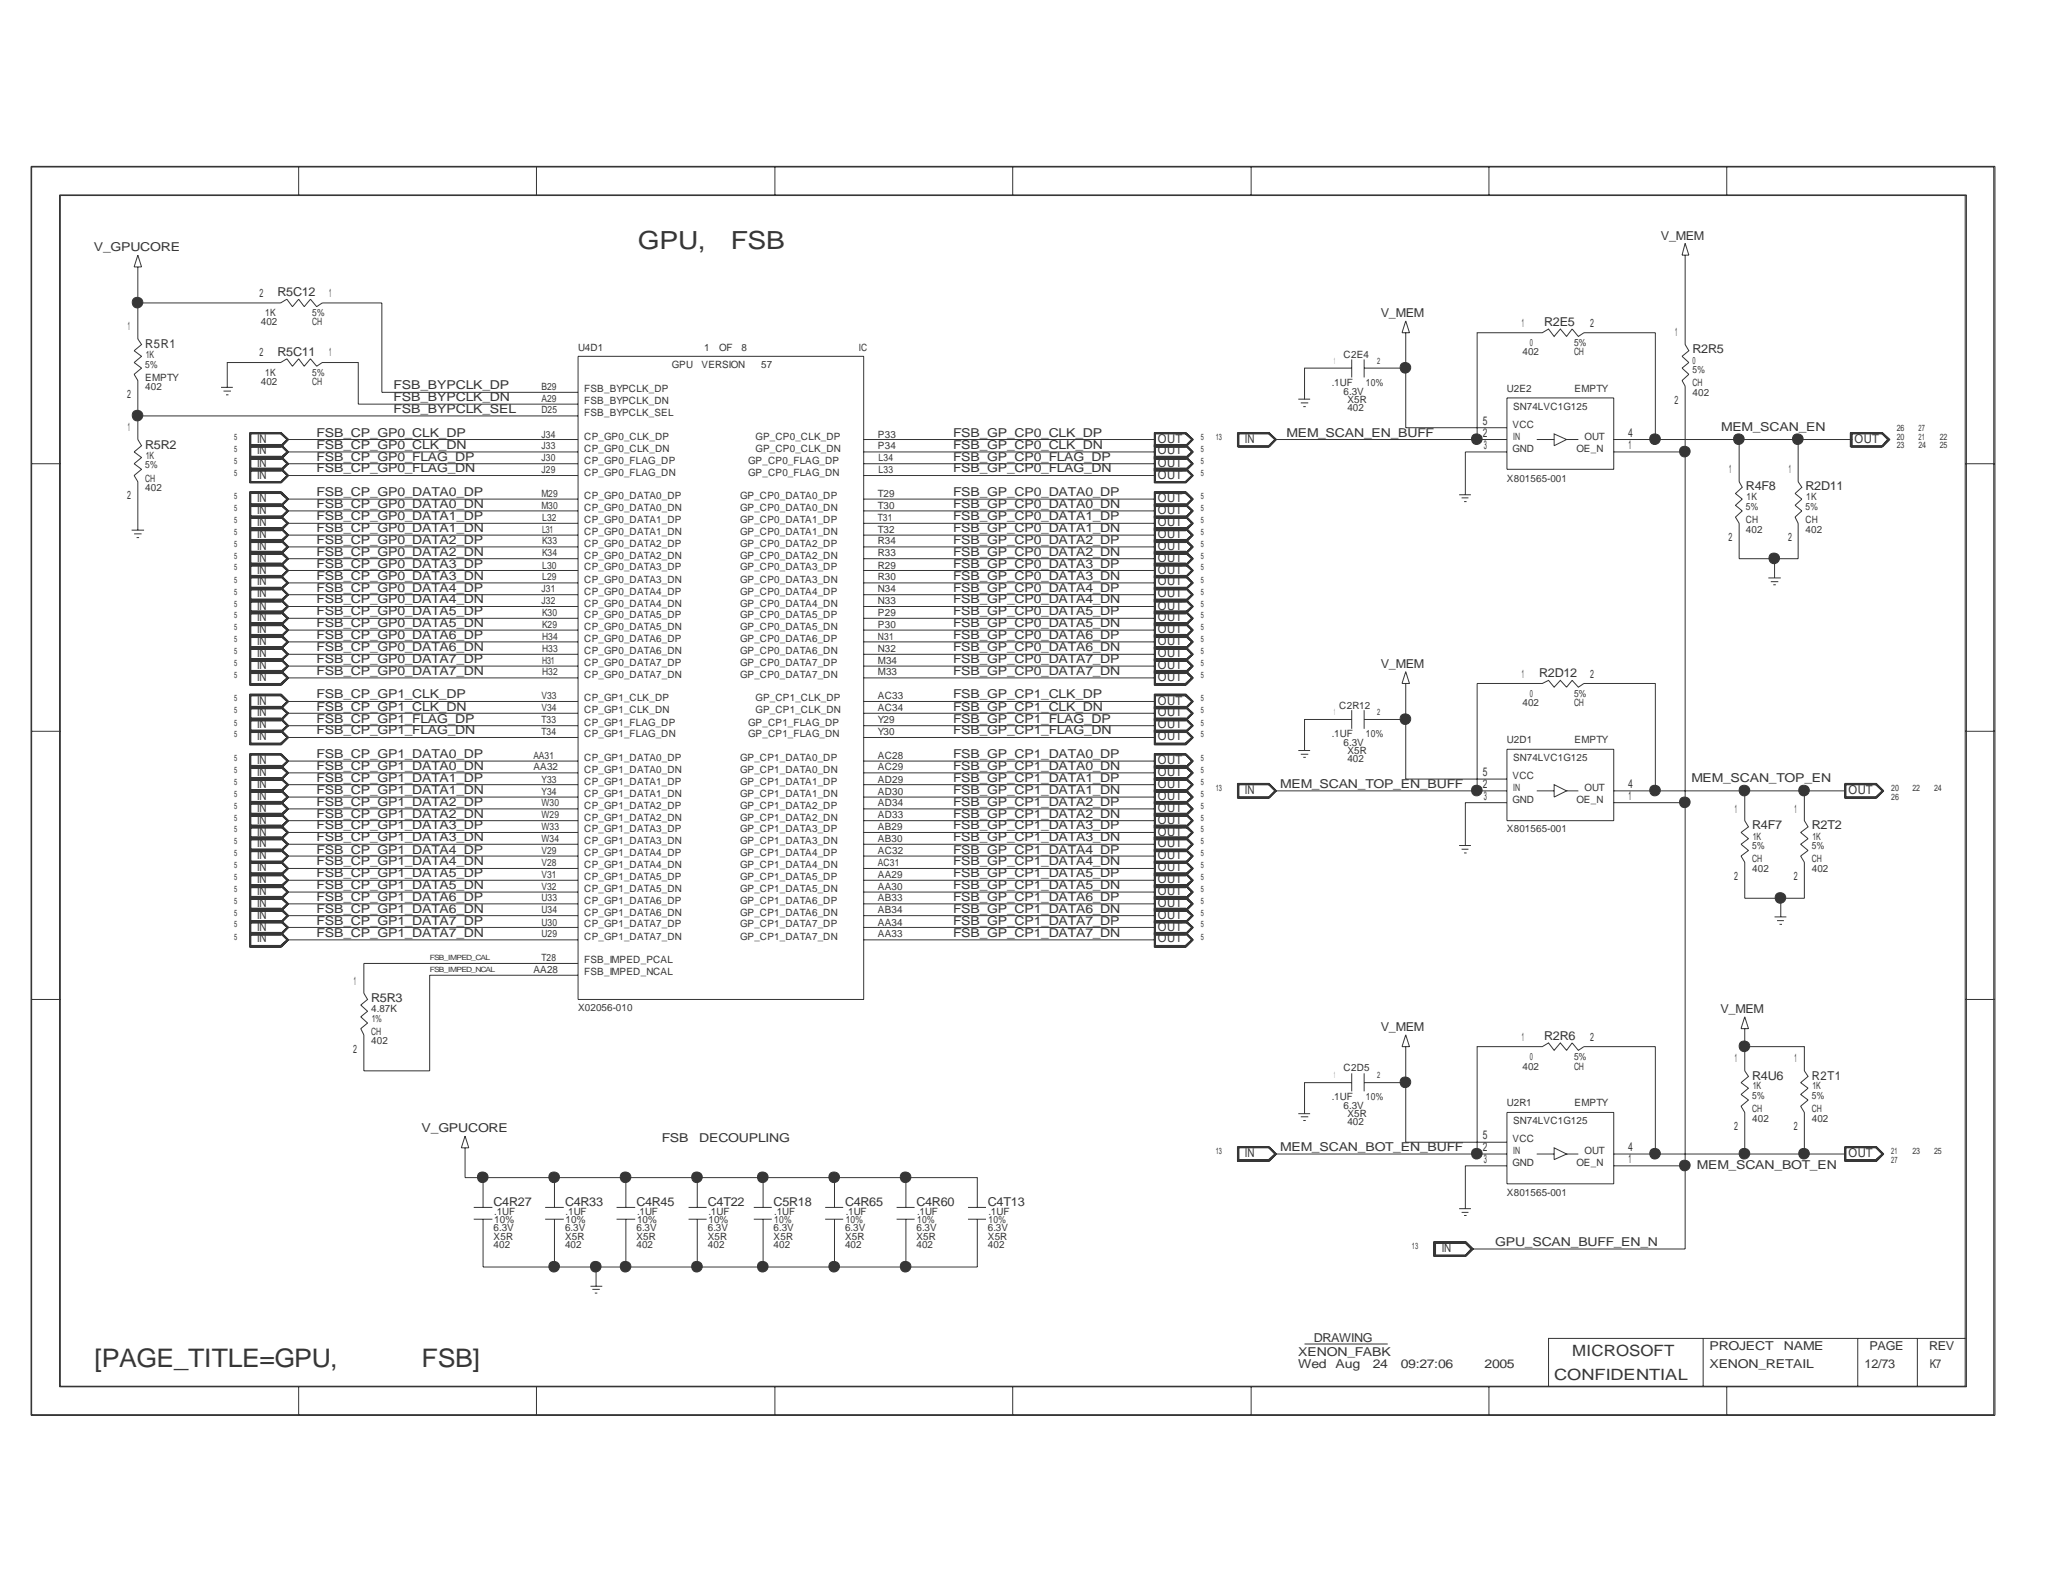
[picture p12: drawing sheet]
<svg xmlns="http://www.w3.org/2000/svg" width="279mm" height="216mm" viewBox="0 0 279 216" stroke-linecap="round" stroke-linejoin="round" font-family="sans-serif">
<defs><g id="words">
<g font-size="3.5" fill="#363539">
<text x="12.9" y="186.4">[PAGE_TITLE=GPU,</text>
<text x="57.5" y="186.4">FSB]</text>
</g>
<g font-size="3.4" fill="#363539">
<text x="87" y="34">GPU,</text>
<text x="99.7" y="34">FSB</text>
</g>
<g font-size="2.1" fill="#363539">
<text x="214.4" y="185">MICROSOFT</text>
<text x="211.9" y="188.2">CONFIDENTIAL</text>
</g>
<g font-size="1.7" fill="#363539">
<text x="12.8" y="34.3">V_GPUCORE</text>
<text x="226.5" y="32.7">V_MEM</text>
<text x="37.8" y="40.4">R5C12</text>
<text x="19.8" y="47.4">R5R1</text>
<text x="188.3" y="43.3">V_MEM</text>
<text x="210.6" y="44.4">R2E5</text>
<text x="37.8" y="48.5">R5C11</text>
<text x="53.7" y="53.1">FSB_BYPCLK_DP</text>
<text x="230.8" y="48.2">R2R5</text>
<text x="43.2" y="59.6">FSB_CP_GP0_CLK_DP</text>
<text x="53.7" y="56.3">FSB_BYPCLK_SEL</text>
<text x="53.7" y="54.7">FSB_BYPCLK_DN</text>
<text x="130" y="59.6">FSB_GP_CP0_CLK_DP</text>
<text x="175.4" y="59.6">MEM_SCAN_EN_BUFF</text>
<text x="202.2" y="57.9">5</text>
<text x="202.2" y="59.6">2</text>
<text x="222" y="59.6">4</text>
<text x="234.7" y="58.8">MEM_SCAN_EN</text>
<text x="19.8" y="61.2">R5R2</text>
<text x="35.1" y="65.3">IN</text>
<text x="35.1" y="60.4">IN</text>
<text x="35.1" y="63.7">IN</text>
<text x="35.1" y="62">IN</text>
<text x="43.2" y="61.2">FSB_CP_GP0_CLK_DN</text>
<text x="43.2" y="62.8">FSB_CP_GP0_FLAG_DP</text>
<text x="43.2" y="64.4">FSB_CP_GP0_FLAG_DN</text>
<text x="130" y="64.4">FSB_GP_CP0_FLAG_DN</text>
<text x="130" y="62.8">FSB_GP_CP0_FLAG_DP</text>
<text x="130" y="61.2">FSB_GP_CP0_CLK_DN</text>
<text x="157.9" y="65.3">OUT</text>
<text x="157.9" y="62">OUT</text>
<text x="157.9" y="60.4">OUT</text>
<text x="157.9" y="63.7">OUT</text>
<text x="169.8" y="60.4">IN</text>
<text x="202.4" y="61.2">3</text>
<text x="222.1" y="61.2">1</text>
<text x="252.9" y="60.4">OUT</text>
<text x="35.1" y="71.7">IN</text>
<text x="35.1" y="70.1">IN</text>
<text x="35.1" y="68.5">IN</text>
<text x="43.2" y="67.6">FSB_CP_GP0_DATA0_DP</text>
<text x="43.2" y="69.3">FSB_CP_GP0_DATA0_DN</text>
<text x="43.2" y="71">FSB_CP_GP0_DATA1_DP</text>
<text x="130" y="71">FSB_GP_CP0_DATA1_DP</text>
<text x="130" y="69.3">FSB_GP_CP0_DATA0_DN</text>
<text x="130" y="67.6">FSB_GP_CP0_DATA0_DP</text>
<text x="157.9" y="70.1">OUT</text>
<text x="157.9" y="71.7">OUT</text>
<text x="157.9" y="68.5">OUT</text>
<text x="238.1" y="66.9">R4F8</text>
<text x="246.2" y="66.9">R2D11</text>
<text x="35.1" y="75">IN</text>
<text x="35.1" y="76.6">IN</text>
<text x="35.1" y="73.4">IN</text>
<text x="43.2" y="77.5">FSB_CP_GP0_DATA3_DP</text>
<text x="43.2" y="75.8">FSB_CP_GP0_DATA2_DN</text>
<text x="43.2" y="74.2">FSB_CP_GP0_DATA2_DP</text>
<text x="43.2" y="72.6">FSB_CP_GP0_DATA1_DN</text>
<text x="130" y="72.6">FSB_GP_CP0_DATA1_DN</text>
<text x="130" y="74.2">FSB_GP_CP0_DATA2_DP</text>
<text x="130" y="75.8">FSB_GP_CP0_DATA2_DN</text>
<text x="130" y="77.5">FSB_GP_CP0_DATA3_DP</text>
<text x="157.9" y="76.6">OUT</text>
<text x="157.9" y="75">OUT</text>
<text x="157.9" y="73.4">OUT</text>
<text x="35.1" y="83.1">IN</text>
<text x="35.1" y="81.4">IN</text>
<text x="35.1" y="79.8">IN</text>
<text x="35.1" y="78.2">IN</text>
<text x="43.2" y="83.9">FSB_CP_GP0_DATA5_DP</text>
<text x="43.2" y="80.7">FSB_CP_GP0_DATA4_DP</text>
<text x="43.2" y="82.3">FSB_CP_GP0_DATA4_DN</text>
<text x="43.2" y="79.1">FSB_CP_GP0_DATA3_DN</text>
<text x="130" y="83.9">FSB_GP_CP0_DATA5_DP</text>
<text x="130" y="82.3">FSB_GP_CP0_DATA4_DN</text>
<text x="130" y="80.7">FSB_GP_CP0_DATA4_DP</text>
<text x="130" y="79.1">FSB_GP_CP0_DATA3_DN</text>
<text x="157.9" y="83.1">OUT</text>
<text x="157.9" y="81.4">OUT</text>
<text x="157.9" y="78.2">OUT</text>
<text x="157.9" y="79.8">OUT</text>
<text x="35.1" y="89.6">IN</text>
<text x="35.1" y="88">IN</text>
<text x="35.1" y="86.4">IN</text>
<text x="35.1" y="84.8">IN</text>
<text x="43.2" y="88.8">FSB_CP_GP0_DATA6_DN</text>
<text x="43.2" y="87.2">FSB_CP_GP0_DATA6_DP</text>
<text x="43.2" y="85.5">FSB_CP_GP0_DATA5_DN</text>
<text x="130" y="85.5">FSB_GP_CP0_DATA5_DN</text>
<text x="130" y="88.8">FSB_GP_CP0_DATA6_DN</text>
<text x="130" y="87.2">FSB_GP_CP0_DATA6_DP</text>
<text x="157.9" y="89.6">OUT</text>
<text x="157.9" y="88">OUT</text>
<text x="157.9" y="86.4">OUT</text>
<text x="157.9" y="84.8">OUT</text>
<text x="35.1" y="92.9">IN</text>
<text x="35.1" y="91.2">IN</text>
<text x="43.2" y="95.2">FSB_CP_GP1_CLK_DP</text>
<text x="43.2" y="92">FSB_CP_GP0_DATA7_DN</text>
<text x="43.2" y="90.4">FSB_CP_GP0_DATA7_DP</text>
<text x="130" y="92">FSB_GP_CP0_DATA7_DN</text>
<text x="130" y="95.2">FSB_GP_CP1_CLK_DP</text>
<text x="130" y="90.4">FSB_GP_CP0_DATA7_DP</text>
<text x="157.9" y="92.9">OUT</text>
<text x="157.9" y="91.2">OUT</text>
<text x="188.3" y="91.1">V_MEM</text>
<text x="209.9" y="92.4">R2D12</text>
<text x="35.1" y="100.9">IN</text>
<text x="35.1" y="99.3">IN</text>
<text x="35.1" y="97.7">IN</text>
<text x="35.1" y="96.1">IN</text>
<text x="43.2" y="96.9">FSB_CP_GP1_CLK_DN</text>
<text x="43.2" y="98.6">FSB_CP_GP1_FLAG_DP</text>
<text x="43.2" y="100.2">FSB_CP_GP1_FLAG_DN</text>
<text x="130" y="96.9">FSB_GP_CP1_CLK_DN</text>
<text x="130" y="100.2">FSB_GP_CP1_FLAG_DN</text>
<text x="130" y="98.6">FSB_GP_CP1_FLAG_DP</text>
<text x="157.9" y="100.9">OUT</text>
<text x="157.9" y="99.3">OUT</text>
<text x="157.9" y="97.7">OUT</text>
<text x="157.9" y="96.1">OUT</text>
<text x="35.1" y="105.8">IN</text>
<text x="35.1" y="107.4">IN</text>
<text x="35.1" y="104.2">IN</text>
<text x="43.2" y="103.4">FSB_CP_GP1_DATA0_DP</text>
<text x="43.2" y="105">FSB_CP_GP1_DATA0_DN</text>
<text x="43.2" y="106.7">FSB_CP_GP1_DATA1_DP</text>
<text x="130" y="103.4">FSB_GP_CP1_DATA0_DP</text>
<text x="130" y="106.7">FSB_GP_CP1_DATA1_DP</text>
<text x="130" y="105">FSB_GP_CP1_DATA0_DN</text>
<text x="157.9" y="107.4">OUT</text>
<text x="157.9" y="105.8">OUT</text>
<text x="157.9" y="104.2">OUT</text>
<text x="174.6" y="107.4">MEM_SCAN_TOP_EN_BUFF</text>
<text x="202.2" y="105.8">5</text>
<text x="202.2" y="107.4">2</text>
<text x="222" y="107.4">4</text>
<text x="230.6" y="106.7">MEM_SCAN_TOP_EN</text>
<text x="35.1" y="112.4">IN</text>
<text x="35.1" y="114">IN</text>
<text x="35.1" y="110.7">IN</text>
<text x="35.1" y="109.1">IN</text>
<text x="43.2" y="109.9">FSB_CP_GP1_DATA2_DP</text>
<text x="43.2" y="111.5">FSB_CP_GP1_DATA2_DN</text>
<text x="43.2" y="113.1">FSB_CP_GP1_DATA3_DP</text>
<text x="43.2" y="108.3">FSB_CP_GP1_DATA1_DN</text>
<text x="130" y="109.9">FSB_GP_CP1_DATA2_DP</text>
<text x="130" y="108.3">FSB_GP_CP1_DATA1_DN</text>
<text x="130" y="111.5">FSB_GP_CP1_DATA2_DN</text>
<text x="130" y="113.1">FSB_GP_CP1_DATA3_DP</text>
<text x="157.9" y="109.1">OUT</text>
<text x="157.9" y="110.7">OUT</text>
<text x="157.9" y="112.4">OUT</text>
<text x="157.9" y="114">OUT</text>
<text x="169.8" y="108.3">IN</text>
<text x="202.4" y="109.1">3</text>
<text x="222.1" y="109.1">1</text>
<text x="238.9" y="113.1">R4F7</text>
<text x="247.1" y="113.1">R2T2</text>
<text x="252.1" y="108.3">OUT</text>
<text x="35.1" y="118.8">IN</text>
<text x="35.1" y="117.2">IN</text>
<text x="35.1" y="115.6">IN</text>
<text x="43.2" y="119.6">FSB_CP_GP1_DATA5_DP</text>
<text x="43.2" y="118">FSB_CP_GP1_DATA4_DN</text>
<text x="43.2" y="116.4">FSB_CP_GP1_DATA4_DP</text>
<text x="43.2" y="114.7">FSB_CP_GP1_DATA3_DN</text>
<text x="130" y="116.4">FSB_GP_CP1_DATA4_DP</text>
<text x="130" y="118">FSB_GP_CP1_DATA4_DN</text>
<text x="130" y="119.6">FSB_GP_CP1_DATA5_DP</text>
<text x="130" y="114.7">FSB_GP_CP1_DATA3_DN</text>
<text x="157.9" y="118.8">OUT</text>
<text x="157.9" y="117.2">OUT</text>
<text x="157.9" y="115.6">OUT</text>
<text x="35.1" y="125.3">IN</text>
<text x="35.1" y="123.7">IN</text>
<text x="35.1" y="120.5">IN</text>
<text x="35.1" y="122.1">IN</text>
<text x="43.2" y="121.2">FSB_CP_GP1_DATA5_DN</text>
<text x="43.2" y="122.9">FSB_CP_GP1_DATA6_DP</text>
<text x="43.2" y="124.5">FSB_CP_GP1_DATA6_DN</text>
<text x="130" y="121.2">FSB_GP_CP1_DATA5_DN</text>
<text x="130" y="122.9">FSB_GP_CP1_DATA6_DP</text>
<text x="130" y="124.5">FSB_GP_CP1_DATA6_DN</text>
<text x="157.9" y="123.7">OUT</text>
<text x="157.9" y="125.3">OUT</text>
<text x="157.9" y="120.5">OUT</text>
<text x="157.9" y="122.1">OUT</text>
<text x="35.1" y="128.5">IN</text>
<text x="35.1" y="126.9">IN</text>
<text x="43.2" y="126.2">FSB_CP_GP1_DATA7_DP</text>
<text x="43.2" y="127.8">FSB_CP_GP1_DATA7_DN</text>
<text x="130" y="127.8">FSB_GP_CP1_DATA7_DN</text>
<text x="130" y="126.2">FSB_GP_CP1_DATA7_DP</text>
<text x="157.9" y="126.9">OUT</text>
<text x="157.9" y="128.5">OUT</text>
<text x="50.6" y="136.7">R5R3</text>
<text x="188.3" y="140.6">V_MEM</text>
<text x="210.6" y="141.9">R2R6</text>
<text x="234.6" y="138.2">V_MEM</text>
<text x="238.9" y="147.2">R4U6</text>
<text x="247.1" y="147.2">R2T1</text>
<text x="57.5" y="154.4">V_GPUCORE</text>
<text x="90.3" y="155.7">FSB</text>
<text x="95.3" y="155.7">DECOUPLING</text>
<text x="202.2" y="155.4">5</text>
<text x="169.8" y="157.7">IN</text>
<text x="174.6" y="157">MEM_SCAN_BOT_EN_BUFF</text>
<text x="202.2" y="157">2</text>
<text x="202.4" y="158.6">3</text>
<text x="222" y="157">4</text>
<text x="222.1" y="158.6">1</text>
<text x="231.4" y="159.4">MEM_SCAN_BOT_EN</text>
<text x="252.1" y="157.7">OUT</text>
<text x="67.3" y="164.4">C4R27</text>
<text x="77" y="164.4">C4R33</text>
<text x="86.8" y="164.4">C4R45</text>
<text x="96.5" y="164.4">C4T22</text>
<text x="105.5" y="164.4">C5R18</text>
<text x="115.2" y="164.4">C4R65</text>
<text x="125" y="164.4">C4R60</text>
<text x="134.7" y="164.4">C4T13</text>
<text x="196.6" y="170.8">IN</text>
<text x="203.9" y="169.9">GPU_SCAN_BUFF_EN_N</text>
<text x="177" y="184.9">XENON_FABK</text>
<text x="179.2" y="183">DRAWING</text>
<text x="233.1" y="184.1">PROJECT</text>
<text x="243.2" y="184.1">NAME</text>
<text x="254.9" y="184.1">PAGE</text>
<text x="263.1" y="184.1">REV</text>
<text x="177" y="186.5">Wed</text>
<text x="182.1" y="186.5">Aug</text>
<text x="187.2" y="186.5">24</text>
<text x="191" y="186.5">09:27:06</text>
<text x="202.4" y="186.5">2005</text>
<text x="233.1" y="186.5">XENON_RETAIL</text>
<text x="254.3" y="186.5">12/73</text>
<text x="263.1" y="186.5">K7</text>
</g>
<g font-size="1.6" fill="#363539">
<text x="35.4" y="40.5">2</text>
<text x="44.9" y="40.5">1</text>
<text x="17.4" y="45">1</text>
<text x="207.5" y="44.5">1</text>
<text x="216.8" y="44.5">2</text>
<text x="228.4" y="45.9">1</text>
<text x="35.4" y="48.6">2</text>
<text x="44.9" y="48.6">1</text>
<text x="17.4" y="54.3">2</text>
<text x="17.4" y="58.8">1</text>
<text x="228.3" y="55.1">2</text>
<text x="235.8" y="64.5">1</text>
<text x="243.9" y="64.5">1</text>
<text x="17.4" y="68.1">2</text>
<text x="235.7" y="73.7">2</text>
<text x="243.8" y="73.7">2</text>
<text x="207.5" y="92.5">1</text>
<text x="216.8" y="92.5">2</text>
<text x="236.6" y="110.8">1</text>
<text x="244.7" y="110.8">1</text>
<text x="236.5" y="120.1">2</text>
<text x="244.6" y="120.1">2</text>
<text x="48.3" y="134.4">1</text>
<text x="48.2" y="143.6">2</text>
<text x="207.5" y="142">1</text>
<text x="216.8" y="142">2</text>
<text x="236.6" y="144.9">1</text>
<text x="244.7" y="144.9">1</text>
<text x="236.5" y="154.1">2</text>
<text x="244.6" y="154.1">2</text>
</g>
<g font-size="1.4" fill="#363539">
<text x="35.6" y="44.4">402</text>
<text x="36.2" y="43.1">1K</text>
<text x="42.6" y="44.4">CH</text>
<text x="42.6" y="43.1">5%</text>
<text x="78.8" y="47.8">U4D1</text>
<text x="96" y="47.8">1</text>
<text x="98" y="47.8">OF</text>
<text x="101.1" y="47.8">8</text>
<text x="117.1" y="47.8">IC</text>
<text x="208.6" y="47.2">0</text>
<text x="214.6" y="47.2">5%</text>
<text x="19.8" y="50.1">5%</text>
<text x="19.8" y="51.9">EMPTY</text>
<text x="19.8" y="53.2">402</text>
<text x="19.9" y="48.8">1K</text>
<text x="35.6" y="52.5">402</text>
<text x="36.2" y="51.2">1K</text>
<text x="42.6" y="51.2">5%</text>
<text x="42.6" y="52.5">CH</text>
<text x="73.8" y="53.2">B29</text>
<text x="79.7" y="53.5">FSB_BYPCLK_DP</text>
<text x="91.6" y="50.2">GPU</text>
<text x="95.7" y="50.2">VERSION</text>
<text x="103.8" y="50.2">57</text>
<text x="181.6" y="52.7">.1UF</text>
<text x="183.2" y="48.8">C2E4</text>
<text x="183.2" y="53.8">6.3V</text>
<text x="186.3" y="52.7">10%</text>
<text x="205.5" y="53.5">U2E2</text>
<text x="207.6" y="48.4">402</text>
<text x="214.6" y="48.4">CH</text>
<text x="214.7" y="53.5">EMPTY</text>
<text x="230.8" y="50.9">5%</text>
<text x="230.8" y="52.7">CH</text>
<text x="230.8" y="49.6">0</text>
<text x="73.8" y="56.4">D25</text>
<text x="73.8" y="54.8">A29</text>
<text x="73.8" y="59.7">J34</text>
<text x="79.7" y="56.7">FSB_BYPCLK_SEL</text>
<text x="79.7" y="55.1">FSB_BYPCLK_DN</text>
<text x="79.7" y="59.9">CP_GP0_CLK_DP</text>
<text x="103" y="59.9">GP_CP0_CLK_DP</text>
<text x="119.7" y="59.7">P33</text>
<text x="183.7" y="56">402</text>
<text x="183.7" y="54.9">X5R</text>
<text x="206.2" y="58.3">VCC</text>
<text x="206.3" y="59.9">IN</text>
<text x="206.3" y="56">SN74LVC1G125</text>
<text x="216.1" y="59.9">OUT</text>
<text x="230.8" y="54">402</text>
<text x="19.8" y="63.8">5%</text>
<text x="19.8" y="65.7">CH</text>
<text x="19.9" y="62.6">1K</text>
<text x="73.8" y="62.9">J30</text>
<text x="73.8" y="64.5">J29</text>
<text x="73.8" y="61.3">J33</text>
<text x="79.7" y="64.9">CP_GP0_FLAG_DN</text>
<text x="79.7" y="63.2">CP_GP0_FLAG_DP</text>
<text x="79.7" y="61.6">CP_GP0_CLK_DN</text>
<text x="102" y="64.9">GP_CP0_FLAG_DN</text>
<text x="102" y="63.2">GP_CP0_FLAG_DP</text>
<text x="103" y="61.6">GP_CP0_CLK_DN</text>
<text x="119.7" y="61.3">P34</text>
<text x="119.8" y="62.9">L34</text>
<text x="119.8" y="64.5">L33</text>
<text x="205.5" y="65.7">X801565-001</text>
<text x="206.2" y="61.6">GND</text>
<text x="215" y="61.6">OE_N</text>
<text x="19.8" y="67">402</text>
<text x="73.8" y="67.7">M29</text>
<text x="73.8" y="69.4">M30</text>
<text x="73.9" y="71">L32</text>
<text x="79.7" y="68.1">CP_GP0_DATA0_DP</text>
<text x="79.7" y="71.4">CP_GP0_DATA1_DP</text>
<text x="79.7" y="69.7">CP_GP0_DATA0_DN</text>
<text x="100.9" y="71.4">GP_CP0_DATA1_DP</text>
<text x="100.9" y="69.7">GP_CP0_DATA0_DN</text>
<text x="100.9" y="68.1">GP_CP0_DATA0_DP</text>
<text x="119.7" y="71">T31</text>
<text x="119.7" y="67.7">T29</text>
<text x="119.7" y="69.4">T30</text>
<text x="238.1" y="71.4">CH</text>
<text x="238.1" y="69.6">5%</text>
<text x="238.2" y="68.2">1K</text>
<text x="246.2" y="69.6">5%</text>
<text x="246.2" y="71.4">CH</text>
<text x="246.3" y="68.2">1K</text>
<text x="73.9" y="77.6">L30</text>
<text x="73.9" y="74.3">K33</text>
<text x="73.9" y="75.9">K34</text>
<text x="73.9" y="72.6">L31</text>
<text x="79.7" y="77.8">CP_GP0_DATA3_DP</text>
<text x="79.7" y="76.2">CP_GP0_DATA2_DN</text>
<text x="79.7" y="74.6">CP_GP0_DATA2_DP</text>
<text x="79.7" y="73">CP_GP0_DATA1_DN</text>
<text x="100.9" y="74.6">GP_CP0_DATA2_DP</text>
<text x="100.9" y="73">GP_CP0_DATA1_DN</text>
<text x="100.9" y="77.8">GP_CP0_DATA3_DP</text>
<text x="100.9" y="76.2">GP_CP0_DATA2_DN</text>
<text x="119.7" y="77.6">R29</text>
<text x="119.7" y="74.3">R34</text>
<text x="119.7" y="75.9">R33</text>
<text x="119.7" y="72.6">T32</text>
<text x="238.1" y="72.6">402</text>
<text x="246.2" y="72.6">402</text>
<text x="73.8" y="80.8">J31</text>
<text x="73.8" y="82.4">J32</text>
<text x="73.9" y="84">K30</text>
<text x="73.9" y="79.2">L29</text>
<text x="79.7" y="79.5">CP_GP0_DATA3_DN</text>
<text x="79.7" y="81.1">CP_GP0_DATA4_DP</text>
<text x="79.7" y="82.7">CP_GP0_DATA4_DN</text>
<text x="100.9" y="82.7">GP_CP0_DATA4_DN</text>
<text x="100.9" y="81.1">GP_CP0_DATA4_DP</text>
<text x="100.9" y="79.5">GP_CP0_DATA3_DN</text>
<text x="119.7" y="84">P29</text>
<text x="119.7" y="80.8">N34</text>
<text x="119.7" y="82.4">N33</text>
<text x="119.7" y="79.2">R30</text>
<text x="73.9" y="87.3">H34</text>
<text x="73.9" y="88.9">H33</text>
<text x="73.9" y="85.6">K29</text>
<text x="79.7" y="84.3">CP_GP0_DATA5_DP</text>
<text x="79.7" y="85.9">CP_GP0_DATA5_DN</text>
<text x="79.7" y="89.2">CP_GP0_DATA6_DN</text>
<text x="79.7" y="87.5">CP_GP0_DATA6_DP</text>
<text x="100.9" y="87.5">GP_CP0_DATA6_DP</text>
<text x="100.9" y="85.9">GP_CP0_DATA5_DN</text>
<text x="100.9" y="84.3">GP_CP0_DATA5_DP</text>
<text x="100.9" y="89.2">GP_CP0_DATA6_DN</text>
<text x="119.7" y="87.3">N31</text>
<text x="119.7" y="88.9">N32</text>
<text x="119.7" y="85.6">P30</text>
<text x="73.8" y="95.3">V33</text>
<text x="73.9" y="90.5">H31</text>
<text x="73.9" y="92.1">H32</text>
<text x="79.7" y="95.7">CP_GP1_CLK_DP</text>
<text x="79.7" y="90.8">CP_GP0_DATA7_DP</text>
<text x="79.7" y="92.5">CP_GP0_DATA7_DN</text>
<text x="100.9" y="92.5">GP_CP0_DATA7_DN</text>
<text x="100.9" y="90.8">GP_CP0_DATA7_DP</text>
<text x="103" y="95.7">GP_CP1_CLK_DP</text>
<text x="119.7" y="95.3">AC33</text>
<text x="119.7" y="90.5">M34</text>
<text x="119.7" y="92.1">M33</text>
<text x="208.6" y="95.1">0</text>
<text x="214.6" y="95.1">5%</text>
<text x="73.8" y="98.6">T33</text>
<text x="73.8" y="100.2">T34</text>
<text x="73.8" y="97">V34</text>
<text x="79.7" y="99">CP_GP1_FLAG_DP</text>
<text x="79.7" y="97.3">CP_GP1_CLK_DN</text>
<text x="79.7" y="100.6">CP_GP1_FLAG_DN</text>
<text x="102" y="99">GP_CP1_FLAG_DP</text>
<text x="102" y="100.6">GP_CP1_FLAG_DN</text>
<text x="103" y="97.3">GP_CP1_CLK_DN</text>
<text x="119.7" y="98.6">Y29</text>
<text x="119.7" y="100.2">Y30</text>
<text x="119.7" y="97">AC34</text>
<text x="181.6" y="100.6">.1UF</text>
<text x="182.6" y="96.7">C2R12</text>
<text x="183.2" y="101.7">6.3V</text>
<text x="186.3" y="100.6">10%</text>
<text x="205.5" y="101.3">U2D1</text>
<text x="207.6" y="96.4">402</text>
<text x="214.6" y="96.4">CH</text>
<text x="214.7" y="101.3">EMPTY</text>
<text x="72.7" y="103.5">AA31</text>
<text x="72.7" y="105.1">AA32</text>
<text x="73.8" y="106.8">Y33</text>
<text x="79.7" y="103.8">CP_GP1_DATA0_DP</text>
<text x="79.7" y="105.4">CP_GP1_DATA0_DN</text>
<text x="79.7" y="107">CP_GP1_DATA1_DP</text>
<text x="100.9" y="107">GP_CP1_DATA1_DP</text>
<text x="100.9" y="105.4">GP_CP1_DATA0_DN</text>
<text x="100.9" y="103.8">GP_CP1_DATA0_DP</text>
<text x="119.7" y="106.8">AD29</text>
<text x="119.7" y="103.5">AC28</text>
<text x="119.7" y="105.1">AC29</text>
<text x="183.7" y="104">402</text>
<text x="183.7" y="102.9">X5R</text>
<text x="206.2" y="106.3">VCC</text>
<text x="206.3" y="107.9">IN</text>
<text x="206.3" y="103.8">SN74LVC1G125</text>
<text x="216.1" y="107.9">OUT</text>
<text x="73.8" y="113.2">W33</text>
<text x="73.8" y="110">W30</text>
<text x="73.8" y="111.6">W29</text>
<text x="73.8" y="108.4">Y34</text>
<text x="79.7" y="113.5">CP_GP1_DATA3_DP</text>
<text x="79.7" y="111.9">CP_GP1_DATA2_DN</text>
<text x="79.7" y="108.7">CP_GP1_DATA1_DN</text>
<text x="79.7" y="110.3">CP_GP1_DATA2_DP</text>
<text x="100.9" y="108.7">GP_CP1_DATA1_DN</text>
<text x="100.9" y="113.5">GP_CP1_DATA3_DP</text>
<text x="100.9" y="111.9">GP_CP1_DATA2_DN</text>
<text x="100.9" y="110.3">GP_CP1_DATA2_DP</text>
<text x="119.7" y="113.2">AB29</text>
<text x="119.7" y="110">AD34</text>
<text x="119.7" y="111.6">AD33</text>
<text x="119.7" y="108.4">AD30</text>
<text x="205.5" y="113.5">X801565-001</text>
<text x="206.2" y="109.5">GND</text>
<text x="215" y="109.5">OE_N</text>
<text x="73.8" y="119.7">V31</text>
<text x="73.8" y="116.5">V29</text>
<text x="73.8" y="118.1">V28</text>
<text x="73.8" y="114.8">W34</text>
<text x="79.7" y="118.4">CP_GP1_DATA4_DN</text>
<text x="79.7" y="116.8">CP_GP1_DATA4_DP</text>
<text x="79.7" y="115.1">CP_GP1_DATA3_DN</text>
<text x="100.9" y="116.8">GP_CP1_DATA4_DP</text>
<text x="100.9" y="115.1">GP_CP1_DATA3_DN</text>
<text x="100.9" y="118.4">GP_CP1_DATA4_DN</text>
<text x="119.7" y="119.7">AA29</text>
<text x="119.7" y="116.5">AC32</text>
<text x="119.7" y="118.1">AC31</text>
<text x="119.7" y="114.8">AB30</text>
<text x="238.9" y="118.9">402</text>
<text x="238.9" y="117.6">CH</text>
<text x="238.9" y="115.8">5%</text>
<text x="239" y="114.6">1K</text>
<text x="247.1" y="115.8">5%</text>
<text x="247.1" y="117.6">CH</text>
<text x="247.1" y="118.9">402</text>
<text x="247.1" y="114.6">1K</text>
<text x="73.8" y="122.9">U33</text>
<text x="73.8" y="124.5">U34</text>
<text x="73.8" y="121.3">V32</text>
<text x="79.7" y="124.9">CP_GP1_DATA6_DN</text>
<text x="79.7" y="123.3">CP_GP1_DATA6_DP</text>
<text x="79.7" y="121.7">CP_GP1_DATA5_DN</text>
<text x="79.7" y="120.1">CP_GP1_DATA5_DP</text>
<text x="100.9" y="124.9">GP_CP1_DATA6_DN</text>
<text x="100.9" y="123.3">GP_CP1_DATA6_DP</text>
<text x="100.9" y="121.7">GP_CP1_DATA5_DN</text>
<text x="100.9" y="120.1">GP_CP1_DATA5_DP</text>
<text x="119.7" y="122.9">AB33</text>
<text x="119.7" y="124.5">AB34</text>
<text x="119.7" y="121.3">AA30</text>
<text x="73.8" y="131.1">T28</text>
<text x="73.8" y="126.2">U30</text>
<text x="73.8" y="127.8">U29</text>
<text x="79.7" y="126.5">CP_GP1_DATA7_DP</text>
<text x="79.7" y="128.2">CP_GP1_DATA7_DN</text>
<text x="79.7" y="131.4">FSB_IMPED_PCAL</text>
<text x="100.9" y="128.2">GP_CP1_DATA7_DN</text>
<text x="100.9" y="126.5">GP_CP1_DATA7_DP</text>
<text x="119.7" y="126.2">AA34</text>
<text x="119.7" y="127.8">AA33</text>
<text x="72.7" y="132.7">AA28</text>
<text x="78.8" y="137.9">X02056-010</text>
<text x="79.7" y="133">FSB_IMPED_NCAL</text>
<text x="50.6" y="142.4">402</text>
<text x="50.6" y="141.1">CH</text>
<text x="50.6" y="138.1">4.87K</text>
<text x="50.7" y="139.4">1%</text>
<text x="183.2" y="146.1">C2D5</text>
<text x="207.6" y="145.9">402</text>
<text x="208.6" y="144.5">0</text>
<text x="214.6" y="144.5">5%</text>
<text x="214.6" y="145.9">CH</text>
<text x="238.9" y="149.9">5%</text>
<text x="239" y="148.6">1K</text>
<text x="247.1" y="149.9">5%</text>
<text x="247.1" y="148.6">1K</text>
<text x="181.6" y="150">.1UF</text>
<text x="183.2" y="151.2">6.3V</text>
<text x="183.7" y="153.5">402</text>
<text x="183.7" y="152.3">X5R</text>
<text x="186.3" y="150">10%</text>
<text x="205.5" y="150.9">U2R1</text>
<text x="206.2" y="155.8">VCC</text>
<text x="206.3" y="153.3">SN74LVC1G125</text>
<text x="214.7" y="150.9">EMPTY</text>
<text x="238.9" y="151.7">CH</text>
<text x="238.9" y="153">402</text>
<text x="247.1" y="153">402</text>
<text x="247.1" y="151.7">CH</text>
<text x="206.2" y="159">GND</text>
<text x="206.3" y="157.4">IN</text>
<text x="215" y="159">OE_N</text>
<text x="216.1" y="157.4">OUT</text>
<text x="67.3" y="167.9">6.3V</text>
<text x="67.4" y="166.8">10%</text>
<text x="67.4" y="165.7">.1UF</text>
<text x="77" y="167.9">6.3V</text>
<text x="77.1" y="165.7">.1UF</text>
<text x="77.1" y="166.8">10%</text>
<text x="86.8" y="167.9">6.3V</text>
<text x="86.9" y="166.8">10%</text>
<text x="86.9" y="165.7">.1UF</text>
<text x="96.5" y="167.9">6.3V</text>
<text x="96.6" y="166.8">10%</text>
<text x="96.6" y="165.7">.1UF</text>
<text x="105.5" y="167.9">6.3V</text>
<text x="105.6" y="166.8">10%</text>
<text x="105.6" y="165.7">.1UF</text>
<text x="115.2" y="167.9">6.3V</text>
<text x="115.3" y="166.8">10%</text>
<text x="115.3" y="165.7">.1UF</text>
<text x="125" y="167.9">6.3V</text>
<text x="125.1" y="166.8">10%</text>
<text x="125.1" y="165.7">.1UF</text>
<text x="134.7" y="167.9">6.3V</text>
<text x="134.8" y="166.8">10%</text>
<text x="134.8" y="165.7">.1UF</text>
<text x="205.5" y="163.1">X801565-001</text>
<text x="67.3" y="170.2">402</text>
<text x="67.3" y="169.1">X5R</text>
<text x="77" y="169.1">X5R</text>
<text x="77" y="170.2">402</text>
<text x="86.8" y="170.2">402</text>
<text x="86.8" y="169.1">X5R</text>
<text x="96.5" y="170.2">402</text>
<text x="96.5" y="169.1">X5R</text>
<text x="105.5" y="170.2">402</text>
<text x="105.5" y="169.1">X5R</text>
<text x="115.2" y="169.1">X5R</text>
<text x="115.2" y="170.2">402</text>
<text x="125" y="170.2">402</text>
<text x="125" y="169.1">X5R</text>
<text x="134.7" y="170.2">402</text>
<text x="134.7" y="169.1">X5R</text>
</g>
<g font-size="1.2" fill="#363539">
<text x="181.9" y="49.6">1</text>
<text x="187.8" y="49.6">2</text>
<text x="31.9" y="59.9">5</text>
<text x="163.7" y="59.9">5</text>
<text x="165.8" y="59.9">13</text>
<text x="258.7" y="58.8">26</text>
<text x="258.7" y="59.9">20</text>
<text x="261.6" y="59.9">21</text>
<text x="261.6" y="58.8">27</text>
<text x="264.5" y="59.9">22</text>
<text x="31.9" y="61.6">5</text>
<text x="31.9" y="63.2">5</text>
<text x="31.9" y="64.9">5</text>
<text x="163.7" y="64.9">5</text>
<text x="163.7" y="63.2">5</text>
<text x="163.7" y="61.6">5</text>
<text x="258.7" y="61.1">23</text>
<text x="261.6" y="61.1">24</text>
<text x="264.5" y="61.1">25</text>
<text x="31.9" y="68.1">5</text>
<text x="31.9" y="69.7">5</text>
<text x="31.9" y="71.4">5</text>
<text x="163.7" y="71.4">5</text>
<text x="163.7" y="69.7">5</text>
<text x="163.7" y="68.1">5</text>
<text x="31.9" y="77.8">5</text>
<text x="31.9" y="76.2">5</text>
<text x="31.9" y="74.6">5</text>
<text x="31.9" y="73">5</text>
<text x="163.7" y="73">5</text>
<text x="163.7" y="74.6">5</text>
<text x="163.7" y="76.2">5</text>
<text x="163.7" y="77.8">5</text>
<text x="31.9" y="81.1">5</text>
<text x="31.9" y="82.7">5</text>
<text x="31.9" y="79.5">5</text>
<text x="163.7" y="82.7">5</text>
<text x="163.7" y="81.1">5</text>
<text x="163.7" y="79.5">5</text>
<text x="31.9" y="84.3">5</text>
<text x="31.9" y="89.2">5</text>
<text x="31.9" y="87.5">5</text>
<text x="31.9" y="85.9">5</text>
<text x="163.7" y="84.3">5</text>
<text x="163.7" y="85.9">5</text>
<text x="163.7" y="89.2">5</text>
<text x="163.7" y="87.5">5</text>
<text x="31.9" y="95.7">5</text>
<text x="31.9" y="92.5">5</text>
<text x="31.9" y="90.8">5</text>
<text x="163.7" y="90.8">5</text>
<text x="163.7" y="92.5">5</text>
<text x="163.7" y="95.7">5</text>
<text x="31.9" y="97.3">5</text>
<text x="31.9" y="99">5</text>
<text x="31.9" y="100.6">5</text>
<text x="163.7" y="100.6">5</text>
<text x="163.7" y="99">5</text>
<text x="163.7" y="97.3">5</text>
<text x="181.9" y="97.5">1</text>
<text x="187.8" y="97.5">2</text>
<text x="31.9" y="103.8">5</text>
<text x="31.9" y="105.4">5</text>
<text x="31.9" y="107">5</text>
<text x="163.7" y="103.8">5</text>
<text x="163.7" y="107">5</text>
<text x="163.7" y="105.4">5</text>
<text x="165.8" y="107.9">13</text>
<text x="257.9" y="107.9">20</text>
<text x="260.8" y="107.9">22</text>
<text x="263.7" y="107.9">24</text>
<text x="31.9" y="110.3">5</text>
<text x="31.9" y="111.9">5</text>
<text x="31.9" y="113.5">5</text>
<text x="31.9" y="108.7">5</text>
<text x="163.7" y="110.3">5</text>
<text x="163.7" y="108.7">5</text>
<text x="163.7" y="111.9">5</text>
<text x="163.7" y="113.5">5</text>
<text x="257.9" y="109.1">26</text>
<text x="31.9" y="118.4">5</text>
<text x="31.9" y="116.8">5</text>
<text x="31.9" y="115.1">5</text>
<text x="163.7" y="116.8">5</text>
<text x="163.7" y="118.4">5</text>
<text x="163.7" y="115.1">5</text>
<text x="31.9" y="120.1">5</text>
<text x="31.9" y="121.7">5</text>
<text x="31.9" y="123.3">5</text>
<text x="31.9" y="124.9">5</text>
<text x="163.7" y="121.7">5</text>
<text x="163.7" y="123.3">5</text>
<text x="163.7" y="124.9">5</text>
<text x="163.7" y="120.1">5</text>
<text x="31.9" y="126.5">5</text>
<text x="31.9" y="128.2">5</text>
<text x="163.7" y="128.2">5</text>
<text x="163.7" y="126.5">5</text>
<text x="181.9" y="147">1</text>
<text x="187.8" y="147">2</text>
<text x="165.8" y="157.4">13</text>
<text x="257.9" y="158.6">27</text>
<text x="257.9" y="157.4">21</text>
<text x="260.8" y="157.4">23</text>
<text x="263.7" y="157.4">25</text>
<text x="192.5" y="170.3">13</text>
</g>
<g font-size="1" fill="#363539">
<text x="58.6" y="131">FSB_IMPED_CAL</text>
<text x="58.6" y="132.6">FSB_IMPED_NCAL</text>
</g>
</g></defs>
<g fill="none" stroke="#363539" stroke-width=".14">
<path d="M4.2 22.7h267.8v170.3h-267.8zM4.3 22.8h267.6v170.2h-267.6zM8.1 26.6h260v162.5h-260zM8.2 26.7h259.8v162.4h-259.8zM18.8 36.4v4.9h19.5l.8-.5 .8 1 .8-1 .8 1 .8-1 .9 1 .7-.5h8.2v12.2h26.7M18.8 34.8l.5 1.6h-1zM40.7 22.7v4M73.2 22.7v4M105.7 22.7v4M138.1 22.7v4M170.6 22.7v4M203 22.7v4"/>
<path d="M229.8 34.8v12.2l.5 .8-.9 .8 .9 .8-.9 .8 .9 .9-.9 .8 .4 .8v117.6h-29.2M229.8 33.2l.5 1.6h-.9zM235.5 22.7v4M18.8 41.3v4.9l.5 .8-1 .8 1 .8-1 .8 1 .8-1 .9 .5 .8v8l.5 .9-1 .8 1 .8-1 .8 1 .8-1 .9 .5 .8v6.6M18.8 56.7h60M30.1 52.8h1.6M30.5 53.3h1M30.8 53.8h.4M31 52.8v-3.4h7.3l.8-.5 .8 1.1 .8-1.1 .8 1.1 .8-1.1 .9 1.1 .7-.6h5v5.7h29.9M34.1 59v6.8h4.3l.9-.9-.9-1h-4.3M34.1 59.1h4.2l.9 .8-.9 1h-4.2M38.4 59h-4.4v6.9h4.4l1-1-1-1.1h-4.4"/>
<path d="M38.4 59l1 .9-1 1.1M38.4 59l.9 .9-.9 1.1M39.1 59.9h39.7M78.8 48.6h39v87.7h-39zM117.8 59.9h39.8M157.5 59v6.8h4.2l.9-.9-.9-1h-4.2M157.5 59.1h4.1l1 .8-1 1h-4.1M161.7 59h-4.3v6.9h4.3l1-1-1-1.1h-4.3M161.7 59l1 .9-1 1.1M161.7 59l.9 .9-.9 1.1M168.8 59v2M168.9 59.2h4.1l.8 .7-.8 .9h-4.1"/>
<path d="M168.9 59.1h4.2l.8 .8-.8 1h-4.2zM173.1 59l1 .9-1 1.1M173.1 59h-4.4v2h4.4M173.1 59l.9 .9-.9 1.1M173.8 59.9h27.6M177 54.4h1.6M177.4 54.9h1M177.7 55.5h.4M184.3 50.2h-6.4v4.2M184.3 49v2.5M186 49v2.5M186 50.2h5.7"/>
<path d="M191.7 45.4v12.9h13.8M191.7 43.8l.5 1.6h-1zM205.5 59.9h-4.1v-14.5h8.9l.9-.5 .7 1 .9-1 .8 1 .8-1 .8 1 .8-.5h9.7v14.5M205.5 54.3h14.5v9.7h-14.5zM209.5 59.9h2.4M211.9 59.2l1.7 .7-1.7 .9zM213.6 59.9h1.6M220 59.9h17.2M245.2 59.9h-8v5.8l.4 .8-1 .8 1 .8-1 .8 1 .8-1 .8 .6 .9v4.8h8v-4.8l-.4-.9 .9-.8-.9-.8 .9-.8-.9-.8 .9-.8-.5-.8v-5.8h7.4M252.3 59h4.4l1 .9-1 1.1h-4.4zM252.4 59v2M252.5 59.1h4.1l.9 .8-.9 1h-4.1z"/>
<path d="M252.6 59.2h4l.8 .7-.8 .9h-4zM256.6 59l1 .9-1 1.1M4.2 63.2h4M17.9 72.3h1.7M18.3 72.8h1M18.6 73.3h.4M34 62.2h4.4l1 1-1 1.1h-4.4M34 69.1h4.4l1-1-1-1h-4.4v26.4h4.4l1-1-1-1.1h-4.4M34 72h4.4l1 1-1 1h-4.4M34 61h4.4M34 78.5h4.4M34 76.8h4.4l1 1-1 1h-4.4"/>
<path d="M34 73.6h4.4l1 1-1 1h-4.4M34 75.2h4.4l1 1-1 1h-4.4M34 60.6h4.4l1 1-1 1.1h-4.4M34 70.4h4.4l1 1-1 1h-4.4M34 70.7h4.4M34 68.7h4.4M34.1 64h4.2M34.1 62.3h4.3l.9 .9-.9 1h-4.3M34.1 69h4.3l.9-.9-.9-1h-4.3v26.3h4.3l.9-.9-.9-1h-4.3M34.1 70.4h4.3l.9 1-.9 .9h-4.3M34.1 73.7h4.2M34.1 72.1h4.3l.9 .9-.9 .9h-4.3"/>
<path d="M34.1 78.6h4.2l.9 .9-.9 .8h-4.2M34.1 76.9h4.3l.9 .9-.9 .9h-4.3M34.1 77h4.2l.9 .8-.9 .9M34.1 75.4h4.2M34.1 73.7h4.3l.9 .9-.9 .9h-4.3M34.1 75.3h4.3l.9 .9-.9 .9h-4.3M34.1 75.4h4.2l.9 .8-.9 .9M34.1 60.7h4.3l.9 .9-.9 1h-4.3M34.1 65.7h4.2M34.1 67.2h4.2l.9 .9-.9 .9M34.1 68.8h4.2l.9 .9-.9 .9h-4.2M34.2 62.4h4.1"/>
<path d="M34.2 72.1h4.1M34.2 60.8h4.1M34.2 78.7h4.1M34.2 77h4.1M34.2 68.9h4.1M34.2 70.5h4.1M38.3 60.8l.8 .8-.8 .8M38.3 62.4l.8 .8-.8 .8M38.3 60.8l.8-.9-.8-.7h-4.1v6.5M38.3 64l.8 .9-.8 .8M38.3 68.9l.8-.8-.8-.8h-4.1v25.9h4.1l.8-.7-.8-.9M38.3 68.9l.8 .8-.8 .8"/>
<path d="M38.3 70.5l.8 .9-.8 .7M38.3 72.1l.8 .9-.8 .7M38.3 75.4l.8 .8-.8 .8M38.3 73.7l.8 .9-.8 .8M38.3 77l.8 .8-.8 .9M38.3 78.7l.8 .8-.8 .8M38.3 62.3l.9 .9-.9 .9h-4.2M38.3 72.1l.9 .9-.9 .8h-4.2M38.3 60.7l.9 .9-.9 .9h-4.2M38.3 70.4l.9 1-.9 .8h-4.2M38.3 64l.9 .9-.9 .8M38.3 73.7l.9 .9-.9 .8"/>
<path d="M38.4 68.7l1 1-1 1M38.4 68.7l.9 1-.9 1M38.4 78.5l1 1-1 .9M38.4 78.5l.9 1-.9 .9M39.1 63.2h39.7M39.1 61.6h39.7M39.1 73h39.7M39.1 79.5h39.7M39.1 77.8h39.7M39.1 74.6h39.7M39.1 76.2h39.7M39.1 64.9h39.7"/>
<path d="M39.1 68.1h39.7M39.1 71.4h39.7M39.1 69.7h39.7M117.8 63.2h39.8M117.8 61.6h39.8M117.8 73h39.8M117.8 79.5h39.8M117.8 77.8h39.8M117.8 74.6h39.8M117.8 76.2h39.8M117.8 64.9h39.8M117.8 68.1h39.8"/>
<path d="M117.8 71.4h39.8M117.8 69.7h39.8M157.4 69.1h4.3l1-1-1-1h-4.3v26.4h4.3l1-1-1-1.1h-4.3M157.4 62.2h4.3l1 1-1 1.1h-4.3M157.4 72h4.3l1 1-1 1h-4.3M157.4 61h4.3M157.4 78.5h4.3M157.4 76.8h4.3l1 1-1 1h-4.3M157.4 73.6h4.3l1 1-1 1h-4.3M157.4 75.2h4.3l1 1-1 1h-4.3M157.4 60.6h4.3l1 1-1 1.1h-4.3M157.4 70.4h4.3l1 1-1 1h-4.3"/>
<path d="M157.4 70.7h4.3M157.4 68.7h4.3M157.5 64h4.1M157.5 62.3h4.2l.9 .9-.9 1h-4.2M157.5 69h4.2l.9-.9-.9-1h-4.2v26.3h4.2l.9-.9-.9-1h-4.2M157.5 70.4h4.2l.9 1-.9 .9h-4.2M157.5 73.7h4.1M157.5 72.1h4.2l.9 .9-.9 .9h-4.2M157.5 78.6h4.1l1 .9-1 .8h-4.1M157.5 76.9h4.2l.9 .9-.9 .9h-4.2M157.5 77h4.1l1 .8-1 .9M157.5 75.4h4.1"/>
<path d="M157.5 73.7h4.2l.9 .9-.9 .9h-4.2M157.5 75.3h4.2l.9 .9-.9 .9h-4.2M157.5 75.4h4.1l1 .8-1 .9M157.5 60.7h4.2l.9 .9-.9 1h-4.2M157.5 65.7h4.1M157.5 67.2h4.1l1 .9-1 .9M157.5 68.8h4.1l1 .9-1 .9h-4.1M157.6 62.4h4M157.6 72.1h4M157.6 60.8h4M157.6 78.7h4M157.6 77h4"/>
<path d="M157.6 68.9h4M157.6 70.5h4M161.6 62.3l1 .9-1 .9h-4.1M161.6 62.4l.9 .8-.9 .8M161.6 60.8l.9-.9-.9-.7h-4v6.5M161.6 68.9l.9-.8-.9-.8h-4v25.9h4l.9-.7-.9-.9M161.6 72.1l1 .9-1 .8h-4.1M161.6 72.1l.9 .9-.9 .7M161.6 78.7l.9 .8-.9 .8M161.6 77l.9 .8-.9 .9M161.6 73.7l1 .9-1 .8M161.6 73.7l.9 .9-.9 .8"/>
<path d="M161.6 75.4l.9 .8-.9 .8M161.6 60.7l1 .9-1 .9h-4.1M161.6 60.8l.9 .8-.9 .8M161.6 64l1 .9-1 .8M161.6 64l.9 .9-.9 .8M161.6 70.4l1 1-1 .8h-4.1M161.6 70.5l.9 .9-.9 .7M161.6 68.9l.9 .8-.9 .8M161.7 78.5l1 1-1 .9M161.7 78.5l.9 1-.9 .9M161.7 68.7l1 1-1 1M161.7 68.7l.9 1-.9 1"/>
<path d="M199 67.5h1.6M199.3 67.9h.9M199.6 68.4h.4M205.5 61.6h-5.7v5.9M220 61.6h9.8M241.1 78.8h1.7M241.5 79.3h1M241.8 79.8h.3M242 76.2v2.6M268 63.2h4M4.2 99.7h4M34 96.7h4.4l1-1-1-1h-4.4v6.9h4.4l1-1-1-1h-4.4"/>
<path d="M34 80.4h4.4M34 80.1h4.4l1 1-1 1h-4.4M34 83.3h4.4l1 1-1 1h-4.4M34 81.7h4.4l1 1-1 1h-4.4M34 84.9h4.4l1 1-1 1.1h-4.4M34 86.5h4.4l1 1-1 1.1h-4.4M34 90.2h4.4M34 88.2h4.4M34 89.8h4.4l1 1-1 1.1h-4.4M34 98.3h4.4M34 96.4h4.4M34 99.9h4.4"/>
<path d="M34 98h4.4M34.1 96.6h4.3l.9-.9-.9-1h-4.3v6.8h4.3l.9-.9-.9-.9h-4.3M34.1 81.9h4.2M34.1 80.2h4.3l.9 .9-.9 .9h-4.3M34.1 85.2h4.2M34.1 83.4h4.3l.9 .9-.9 1h-4.3M34.1 83.5h4.2M34.1 81.8h4.3l.9 .9-.9 1h-4.3M34.1 85h4.3l.9 .9-.9 1h-4.3M34.1 85.1h4.2l.9 .8-.9 1M34.1 86.6h4.3l.9 .9-.9 1h-4.3M34.1 86.7h4.2l.9 .8-.9 1"/>
<path d="M34.1 88.3h4.2l.9 .9-.9 .9h-4.2M34.1 94.8h4.2l.9 .9-.9 .9M34.1 91.6h4.2M34.1 89.9h4.3l.9 .9-.9 1h-4.3M34.1 96.4h4.2l.9 .9-.9 .9h-4.2M34.1 98h4.2l.9 1-.9 .8h-4.2M34.2 98.1h4.1M34.2 80.3h4.1M34.2 86.8h4.1M34.2 88.4h4.1M34.2 90h4.1M34.2 96.5h4.1"/>
<path d="M34.2 99.7h4.1M38.3 80.3l.8 .8-.8 .8M38.3 83.5l.8 .8-.8 .9M38.3 81.9l.8 .8-.8 .8M38.3 85.2l.8 .7-.8 .9M38.3 86.8l.8 .7-.8 .9M38.3 88.4l.8 .8-.8 .8M38.3 90l.8 .8-.8 .8M38.3 96.5l.8-.8-.8-.8h-4.1v6.4h4.1l.8-.7-.8-.9M38.3 96.5l.8 .8-.8 .8M38.3 98.1l.8 .9-.8 .7M38.3 80.2l.9 .9-.9 .9h-4.2"/>
<path d="M38.3 81.9l.9 .8-.9 .9h-4.2M38.3 89.9l.9 .9-.9 .9h-4.2M38.3 91.6l.9 .9-.9 .8h-4.2M38.3 99.7l.9 .9-.9 .8h-4.2M38.3 83.5l.9 .8-.9 .9M38.4 88.2l1 1-1 1M38.4 88.2l.9 1-.9 1M38.4 96.4l1 .9-1 1M38.4 96.4l.9 .9-.9 1M38.4 98l1 1-1 .9M38.4 98l.9 1-.9 .9M39.1 81.1h39.7"/>
<path d="M39.1 84.3h39.7M39.1 82.7h39.7M39.1 85.9h39.7M39.1 87.5h39.7M39.1 89.2h39.7M39.1 95.7h39.7M39.1 90.8h39.7M39.1 92.5h39.7M39.1 97.3h39.7M39.1 99h39.7M117.8 81.1h39.8M117.8 84.3h39.8"/>
<path d="M117.8 82.7h39.8M117.8 85.9h39.8M117.8 87.5h39.8M117.8 89.2h39.8M117.8 95.7h39.8M117.8 90.8h39.8M117.8 92.5h39.8M117.8 97.3h39.8M117.8 99h39.8M157.4 96.7h4.3l1-1-1-1h-4.3v6.9h4.3l1-1-1-1h-4.3M157.4 80.4h4.3M157.4 80.1h4.3l1 1-1 1h-4.3"/>
<path d="M157.4 83.3h4.3l1 1-1 1h-4.3M157.4 81.7h4.3l1 1-1 1h-4.3M157.4 84.9h4.3l1 1-1 1.1h-4.3M157.4 86.5h4.3l1 1-1 1.1h-4.3M157.4 90.2h4.3M157.4 88.2h4.3M157.4 89.8h4.3l1 1-1 1.1h-4.3M157.4 98.3h4.3M157.4 96.4h4.3M157.4 99.9h4.3M157.4 98h4.3M157.5 96.6h4.2l.9-.9-.9-1h-4.2v6.8h4.2l.9-.9-.9-.9h-4.2"/>
<path d="M157.5 81.9h4.1M157.5 80.2h4.2l.9 .9-.9 .9h-4.2M157.5 85.2h4.1M157.5 83.4h4.2l.9 .9-.9 1h-4.2M157.5 83.5h4.1M157.5 81.8h4.2l.9 .9-.9 1h-4.2M157.5 85h4.2l.9 .9-.9 1h-4.2M157.5 85.1h4.1l1 .8-1 1M157.5 86.6h4.2l.9 .9-.9 1h-4.2M157.5 86.7h4.1l1 .8-1 1M157.5 88.3h4.1l1 .9-1 .9h-4.1M157.5 94.8h4.1l1 .9-1 .9"/>
<path d="M157.5 91.6h4.1M157.5 89.9h4.2l.9 .9-.9 1h-4.2M157.5 96.4h4.1l1 .9-1 .9h-4.1M157.5 98h4.1l1 1-1 .8h-4.1M157.6 98.1h4M157.6 80.3h4M157.6 86.8h4M157.6 88.4h4M157.6 90h4M157.6 96.5h4M157.6 99.7h4M161.6 96.5l.9-.8-.9-.8h-4v6.4h4l.9-.7-.9-.9"/>
<path d="M161.6 80.2l1 .9-1 .9h-4.1M161.6 80.3l.9 .8-.9 .8M161.6 83.5l1 .8-1 .9M161.6 83.5l.9 .8-.9 .9M161.6 81.9l1 .8-1 .9h-4.1M161.6 81.9l.9 .8-.9 .8M161.6 85.2l.9 .7-.9 .9M161.6 86.8l.9 .7-.9 .9M161.6 88.4l.9 .8-.9 .8M161.6 89.9l1 .9-1 .9h-4.1M161.6 90l.9 .8-.9 .8M161.6 91.6l1 .9-1 .8h-4.1"/>
<path d="M161.6 96.5l.9 .8-.9 .8M161.6 98.1l.9 .9-.9 .7M161.6 99.7l1 .9-1 .8h-4.1M161.7 88.2l1 1-1 1M161.7 88.2l.9 1-.9 1M161.7 96.4l1 .9-1 1M161.7 96.4l.9 .9-.9 1M161.7 98l1 1-1 .9M161.7 98l.9 1-.9 .9M184.3 98.1h-6.4v4.3M184.3 96.9v2.5M186 96.9v2.5"/>
<path d="M186 98.1h5.7M191.7 91.6l.5 1.6h-1zM191.7 93.2v13.1h13.8M268 99.7h4M34 104.8h4.4l1-1-1-1h-4.4v26.4h4.4l1-1-1-1h-4.4M34 119h4.4l1 1.1-1 1h-4.4M34 115.8h4.4M34 104.4h4.4l1 1-1 1h-4.4M34 112.5h4.4l1 1-1 1.1h-4.4M34 110.9h4.4l1 1-1 1h-4.4M34 109.3h4.4l1 1-1 1h-4.4M34 109.6h4.4"/>
<path d="M34 107.7h4.4M34 108h4.4M34 106.1h4.4M34 114.1h4.4l1 1-1 1.1h-4.4M34 117.8h4.4M34 117.4h4.4l1 1-1 1.1h-4.4M34.1 104.7h4.3l.9-.9-.9-.9h-4.3v26.2h4.3l.9-.9-.9-.9h-4.3M34.1 119.1h4.3l.9 1-.9 .9h-4.3M34.1 104.6h4.2M34.1 103h4.2M34.1 104.5h4.3l.9 .9-.9 .9h-4.3M34.1 104.6h4.2l.9 .8-.9 .9"/>
<path d="M34.1 114.4h4.2M34.1 112.6h4.3l.9 .9-.9 1h-4.3M34.1 112.7h4.2l.9 .8-.9 .9M34.1 112.8h4.2M34.1 111h4.3l.9 .9-.9 1h-4.3M34.1 111.1h4.2M34.1 109.4h4.3l.9 .9-.9 1h-4.3M34.1 107.8h4.2l.9 .9-.9 .9h-4.2M34.1 106.2h4.2l.9 .8-.9 .9h-4.2M34.1 114.2h4.3l.9 .9-.9 1h-4.3M34.1 114.3h4.2l.9 .8-.9 1M34.1 115.9h4.2l.9 .9-.9 .9h-4.2"/>
<path d="M34.1 117.5h4.3l.9 .9-.9 1h-4.3M34.2 103v25.9h4.1l.8-.7-.8-.9M34.2 119.2h4.1M34.2 107.9h4.1M34.2 109.5h4.1M34.2 106.3h4.1M34.2 116h4.1M34.2 117.6h4.1M38.3 119.2l.8 .9-.8 .7M38.3 103l.8 .8-.8 .8M38.3 106.3l.8 .7-.8 .9M38.3 104.6l.8 .8-.8 .9"/>
<path d="M38.3 107.9l.8 .8-.8 .8M38.3 109.5l.8 .8-.8 .8M38.3 112.8l.8 .7-.8 .9M38.3 111.1l.8 .8-.8 .9M38.3 114.4l.8 .7-.8 .9M38.3 116l.8 .8-.8 .8M38.3 117.6l.8 .8-.8 .8M38.3 119.1l.9 1-.9 .8h-4.2M38.3 109.4l.9 .9-.9 .9h-4.2M38.3 117.5l.9 .9-.9 .9h-4.2M38.3 103l.9 .8-.9 .8M38.3 111.1l.9 .8-.9 .9"/>
<path d="M38.4 106.1l1 .9-1 1M38.4 106.1l.9 .9-.9 1M38.4 107.7l1 1-1 .9M38.4 107.7l.9 1-.9 .9M38.4 115.8l1 1-1 1M38.4 115.8l.9 1-.9 1M39.1 111.9h39.7M39.1 108.7h39.7M39.1 107h39.7M39.1 103.8h39.7M39.1 100.6h39.7M39.1 105.4h39.7"/>
<path d="M39.1 113.5h39.7M39.1 110.3h39.7M39.1 115.1h39.7M39.1 116.8h39.7M39.1 118.4h39.7M117.8 111.9h39.8M117.8 108.7h39.8M117.8 107h39.8M117.8 103.8h39.8M117.8 100.6h39.8M117.8 105.4h39.8M117.8 113.5h39.8"/>
<path d="M117.8 110.3h39.8M117.8 115.1h39.8M117.8 116.8h39.8M117.8 118.4h39.8M157.4 104.8h4.3l1-1-1-1h-4.3v26.4h4.3l1-1-1-1h-4.3M157.4 119h4.3l1 1.1-1 1h-4.3M157.4 115.8h4.3M157.4 104.4h4.3l1 1-1 1h-4.3M157.4 112.5h4.3l1 1-1 1.1h-4.3M157.4 110.9h4.3l1 1-1 1h-4.3M157.4 109.3h4.3l1 1-1 1h-4.3M157.4 109.6h4.3"/>
<path d="M157.4 107.7h4.3M157.4 108h4.3M157.4 106.1h4.3M157.4 114.1h4.3l1 1-1 1.1h-4.3M157.4 117.8h4.3M157.4 117.4h4.3l1 1-1 1.1h-4.3M157.5 104.7h4.2l.9-.9-.9-.9h-4.2v26.2h4.2l.9-.9-.9-.9h-4.2M157.5 119.1h4.2l.9 1-.9 .9h-4.2M157.5 104.6h4.1M157.5 103h4.1M157.5 104.5h4.2l.9 .9-.9 .9h-4.2M157.5 104.6h4.1l1 .8-1 .9"/>
<path d="M157.5 114.4h4.1M157.5 112.6h4.2l.9 .9-.9 1h-4.2M157.5 112.7h4.1l1 .8-1 .9M157.5 112.8h4.1M157.5 111h4.2l.9 .9-.9 1h-4.2M157.5 111.1h4.1M157.5 109.4h4.2l.9 .9-.9 1h-4.2M157.5 107.8h4.1l1 .9-1 .9h-4.1M157.5 106.2h4.1l1 .8-1 .9h-4.1M157.5 114.2h4.2l.9 .9-.9 1h-4.2M157.5 114.3h4.1l1 .8-1 1M157.5 115.9h4.1l1 .9-1 .9h-4.1"/>
<path d="M157.5 117.5h4.2l.9 .9-.9 1h-4.2M157.6 103v25.9h4l.9-.7-.9-.9M157.6 119.2h4M157.6 107.9h4M157.6 109.5h4M157.6 106.3h4M157.6 116h4M157.6 117.6h4M161.6 119.1l1 1-1 .8h-4.1M161.6 103l1 .8-1 .8M161.6 103l.9 .8-.9 .8M161.6 104.6l.9 .8-.9 .9"/>
<path d="M161.6 112.8l.9 .7-.9 .9M161.6 111.1l1 .8-1 .9M161.6 111.1l.9 .8-.9 .9M161.6 109.4l1 .9-1 .9h-4.1M161.6 109.5l.9 .8-.9 .8M161.6 107.9l.9 .8-.9 .8M161.6 106.3l.9 .7-.9 .9M161.6 119.2l.9 .9-.9 .7M161.6 114.4l.9 .7-.9 .9M161.6 116l.9 .8-.9 .8M161.6 117.5l1 .9-1 .9h-4.1M161.6 117.6l.9 .8-.9 .8"/>
<path d="M161.7 107.7l1 1-1 .9M161.7 107.7l.9 1-.9 .9M161.7 106.1l1 .9-1 1M161.7 106.1l.9 .9-.9 1M161.7 115.8l1 1-1 1M161.7 115.8l.9 1-.9 1M168.7 106.8h4.4l1 1.1-1 1h-4.4zM168.8 106.9h4.3l.9 1-.9 .9h-4.3zM168.9 107h4.2l.8 .9-.8 .8h-4.2zM173 107l.8 .9-.8 .8M173.8 107.9h27.6M177 102.4h1.6"/>
<path d="M177.4 102.9h1M177.7 103.3h.4M199 115.3h1.6M199.3 115.8h.9M199.6 116.3h.4M205.5 107.9h-4.1v-14.7h8.9l.9-.4 .7 .9 .9-.9 .8 .9 .8-.9 .8 .9 .8-.5h9.7v14.7M205.5 102.2h14.5v9.7h-14.5zM205.5 109.5h-5.7v5.8M209.5 107.9h2.4M211.9 107l1.7 .9-1.7 .8zM213.6 107.9h1.6M220 107.9h17.9"/>
<path d="M220 109.5h9.8M237.9 107.9h8.1v4l.5 .9-1 .7 1 .9-1 .7 1 .9-1 .8 .5 .8v4.9h-8.1v-4.9l-.5-.8 1-.8-1-.9 1-.7-1-.9 1-.7-.5-.9zM246 107.9h5.7M251.5 106.8h4.4l1 1.1-1 1h-4.4zM251.6 108.7h4.2M251.6 106.9h4.3l.9 1-.9 .9h-4.3zM251.6 107h4.2M251.7 107v1.7M255.8 107l.9 .9-.9 .8M255.8 107l.8 .9-.8 .8M4.2 136.3h4M34 120.6h4.4l1 1.1-1 1h-4.4"/>
<path d="M34 122.3h4.4l1 1-1 1h-4.4M34 123.9h4.4l1 1-1 1h-4.4M34 127.5h4.4M34 125.6h4.4M34.1 122.5h4.2M34.1 120.7h4.3l.9 1-.9 .9h-4.3M34.1 120.8h4.2M34.1 124.1h4.2M34.1 122.3h4.3l.9 1-.9 .9h-4.3M34.1 122.4h4.2l.9 .9-.9 .8M34.1 124h4.3l.9 .9-.9 .9h-4.3M34.1 124h4.2l.9 .9-.9 .9"/>
<path d="M34.1 125.6h4.2l.9 .9-.9 .9h-4.2M34.2 125.7h4.1M34.2 127.3h4.1M38.3 120.8l.8 .9-.8 .8M38.3 122.5l.8 .8-.8 .8M38.3 124.1l.8 .8-.8 .8M38.3 125.7l.8 .8-.8 .8M38.3 120.8l.9 .9-.9 .8M38.3 127.3l.9 .9-.9 .8h-4.2M38.4 125.6l1 .9-1 1M38.4 125.6l.9 .9-.9 1M39.1 121.7h39.7"/>
<path d="M39.1 120.1h39.7M39.1 123.3h39.7M39.1 124.9h39.7M39.1 126.5h39.7M39.1 128.2h39.7M78.8 131.4h-29.2v4.1l.5 .8-.9 .8 .9 .8-.9 .8 .9 .8-.9 .8 .4 .8v4.9h9v-13h20.2M117.8 121.7h39.8M117.8 120.1h39.8M117.8 123.3h39.8M117.8 124.9h39.8M117.8 126.5h39.8M117.8 128.2h39.8"/>
<path d="M157.4 120.6h4.3l1 1.1-1 1h-4.3M157.4 122.3h4.3l1 1-1 1h-4.3M157.4 123.9h4.3l1 1-1 1h-4.3M157.4 127.5h4.3M157.4 125.6h4.3M157.5 122.5h4.1M157.5 120.7h4.2l.9 1-.9 .9h-4.2M157.5 120.8h4.1M157.5 124.1h4.1M157.5 122.3h4.2l.9 1-.9 .9h-4.2M157.5 122.4h4.1l1 .9-1 .8M157.5 124h4.2l.9 .9-.9 .9h-4.2"/>
<path d="M157.5 124h4.1l1 .9-1 .9M157.5 125.6h4.1l1 .9-1 .9h-4.1M157.6 125.7h4M157.6 127.3h4M161.6 127.3l1 .9-1 .8h-4.1M161.6 120.8l1 .9-1 .8M161.6 120.8l.9 .9-.9 .8M161.6 125.7l.9 .8-.9 .8M161.6 124.1l.9 .8-.9 .8M161.6 122.5l.9 .8-.9 .8M161.7 125.6l1 .9-1 1M161.7 125.6l.9 .9-.9 1"/>
<path d="M237.9 138.7l.5 1.6h-1zM242 125.1h1.6M242.3 125.6h.9M242.7 126.1h.3M242.8 122.5v2.6M268 136.3h4M63.4 156.5v4.1h12.2v4.1M63.4 154.9l.5 1.6h-1zM168.7 156.4h4.4l1 1-1 1h-4.4zM168.8 156.5h4.3l.9 .9-.9 .9h-4.3zM168.9 156.5h4.1l.8 .9-.8 .8h-4.1M168.9 156.5v1.7h4.2l.8-.8-.8-.9"/>
<path d="M173.8 157.4h27.6M177 151.9h1.6M177.4 152.3h1M177.7 152.8h.4M184.3 147.7h-6.4v4.2M184.3 146.4v2.4M186 146.4v2.4M186 147.7h5.7M191.7 141.1l.5 1.6h-1zM191.7 142.7v13.1h13.8M205.5 157.4h-4.1v-14.7h8.9l.9-.5 .7 1.1 .9-1.1 .8 1.1 .8-1.1 .8 1.1 .8-.6h9.7v14.7M205.5 151.7h14.5v9.8h-14.5z"/>
<path d="M205.5 159h-5.7v5.8M209.5 157.4h2.4M211.9 156.5l1.7 .9-1.7 .8zM213.6 157.4h1.6M220 157.4h17.9M220 159h9.8M237.9 140.3v2.4h8.1v3.3l.5 .8-1 .9 1 .7-1 .9 1 .7-1 .9 .5 .8v5.7h5.7M237.9 142.7v3.3l.5 .8-1 .9 1 .7-1 .9 1 .7-1 .9 .5 .8v5.7h8.1M251.5 156.4h4.4l1 1-1 1h-4.4zM251.6 156.5h4.3l.9 .9-.9 .9h-4.3zM251.7 156.5h4.1l.8 .9-.8 .8h-4.1zM255.8 156.5l.9 .9-.9 .8h-4.2"/>
<path d="M64.6 166.3h2.5M64.6 164.7h2.5M65.9 160.6v4.1M65.9 166.3v6.5h15.4M74.3 166.3h2.6M74.3 164.7h2.6M75.6 160.6h9.7v4.1M75.6 166.3v6.5M80.5 175.4h1.6M80.8 175.9h1M81.1 176.4h.3M81.3 172.8v2.6"/>
<path d="M84.1 166.3h2.5M84.1 164.7h2.5M85.3 166.3v6.5h-4M85.3 160.6h9.8v4.1M85.3 172.8h9.8M93.9 166.3h2.5M93.9 164.7h2.5M95.1 160.6h9v4.1M95.1 166.3v6.5M102.8 166.3h2.4M102.8 164.7h2.4M104.1 166.3v6.5h-9"/>
<path d="M104.1 160.6h9.7v4.1M112.5 166.3h2.5M112.5 164.7h2.5M113.8 166.3v6.5h-9.7M113.8 160.6h9.7v4.1M122.3 166.3h2.4M122.3 164.7h2.4M123.5 166.3v6.5h-9.7M123.5 160.6h9.8v4.1M132 166.3h2.5M132 164.7h2.5M133.3 166.3v6.5h-9.8"/>
<path d="M195.5 169.3h4.4l1 1-1 1.1h-4.4zM195.6 169.4h4.2l1 .9-1 1h-4.2zM195.7 169.5h4.1l.9 .8-.9 .9h-4.1zM195.7 171.2v-1.6h4.1l.8 .7-.8 .9M199 164.8h1.6M199.3 165.4h.9M199.6 165.8h.4M40.7 189.1v3.9M73.2 189.1v3.9M105.7 189.1v3.9M138.1 189.1v3.9M170.6 189.1v3.9"/>
<path d="M177.9 183.3h11.3M203 189.1v3.9M232.2 182.5v6.6M235.5 189.1v3.9M253.3 182.5v6.6M261.5 182.5v6.6M268 182.5h-56.8v6.6"/>
</g>
<g fill="#363539" stroke="#363539" stroke-width=".14">
<circle cx="18.7" cy="56.7" r=".73"/>
<circle cx="18.7" cy="41.3" r=".73"/>
<circle cx="75.6" cy="172.8" r=".73"/>
<circle cx="81.2" cy="172.8" r=".73"/>
<circle cx="85.3" cy="172.8" r=".73"/>
<circle cx="65.8" cy="160.6" r=".73"/>
<circle cx="75.6" cy="160.6" r=".73"/>
<circle cx="85.3" cy="160.6" r=".73"/>
<circle cx="104" cy="172.8" r=".73"/>
<circle cx="113.7" cy="172.8" r=".73"/>
<circle cx="95" cy="160.6" r=".73"/>
<circle cx="104" cy="160.6" r=".73"/>
<circle cx="113.7" cy="160.6" r=".73"/>
<circle cx="123.5" cy="172.8" r=".73"/>
<circle cx="123.5" cy="160.6" r=".73"/>
<circle cx="245.1" cy="59.9" r=".73"/>
<circle cx="237.1" cy="59.9" r=".73"/>
<circle cx="225.7" cy="59.9" r=".73"/>
<circle cx="201.4" cy="59.9" r=".73"/>
<circle cx="241.9" cy="76.1" r=".73"/>
<circle cx="246" cy="107.8" r=".73"/>
<circle cx="237.9" cy="107.8" r=".73"/>
<circle cx="229.7" cy="109.4" r=".73"/>
<circle cx="242.8" cy="122.5" r=".73"/>
<circle cx="201.4" cy="107.8" r=".73"/>
<circle cx="246" cy="157.3" r=".73"/>
<circle cx="237.9" cy="157.3" r=".73"/>
<circle cx="229.7" cy="158.9" r=".73"/>
<circle cx="225.7" cy="157.3" r=".73"/>
<circle cx="201.4" cy="157.3" r=".73"/>
<circle cx="191.6" cy="98.1" r=".73"/>
<circle cx="191.6" cy="147.6" r=".73"/>
<circle cx="191.6" cy="50.2" r=".73"/>
<circle cx="95" cy="172.8" r=".73"/>
<circle cx="225.7" cy="107.8" r=".73"/>
<circle cx="237.9" cy="142.7" r=".73"/>
<circle cx="229.7" cy="61.6" r=".73"/>
</g>
<use href="#words"/>
</svg>
